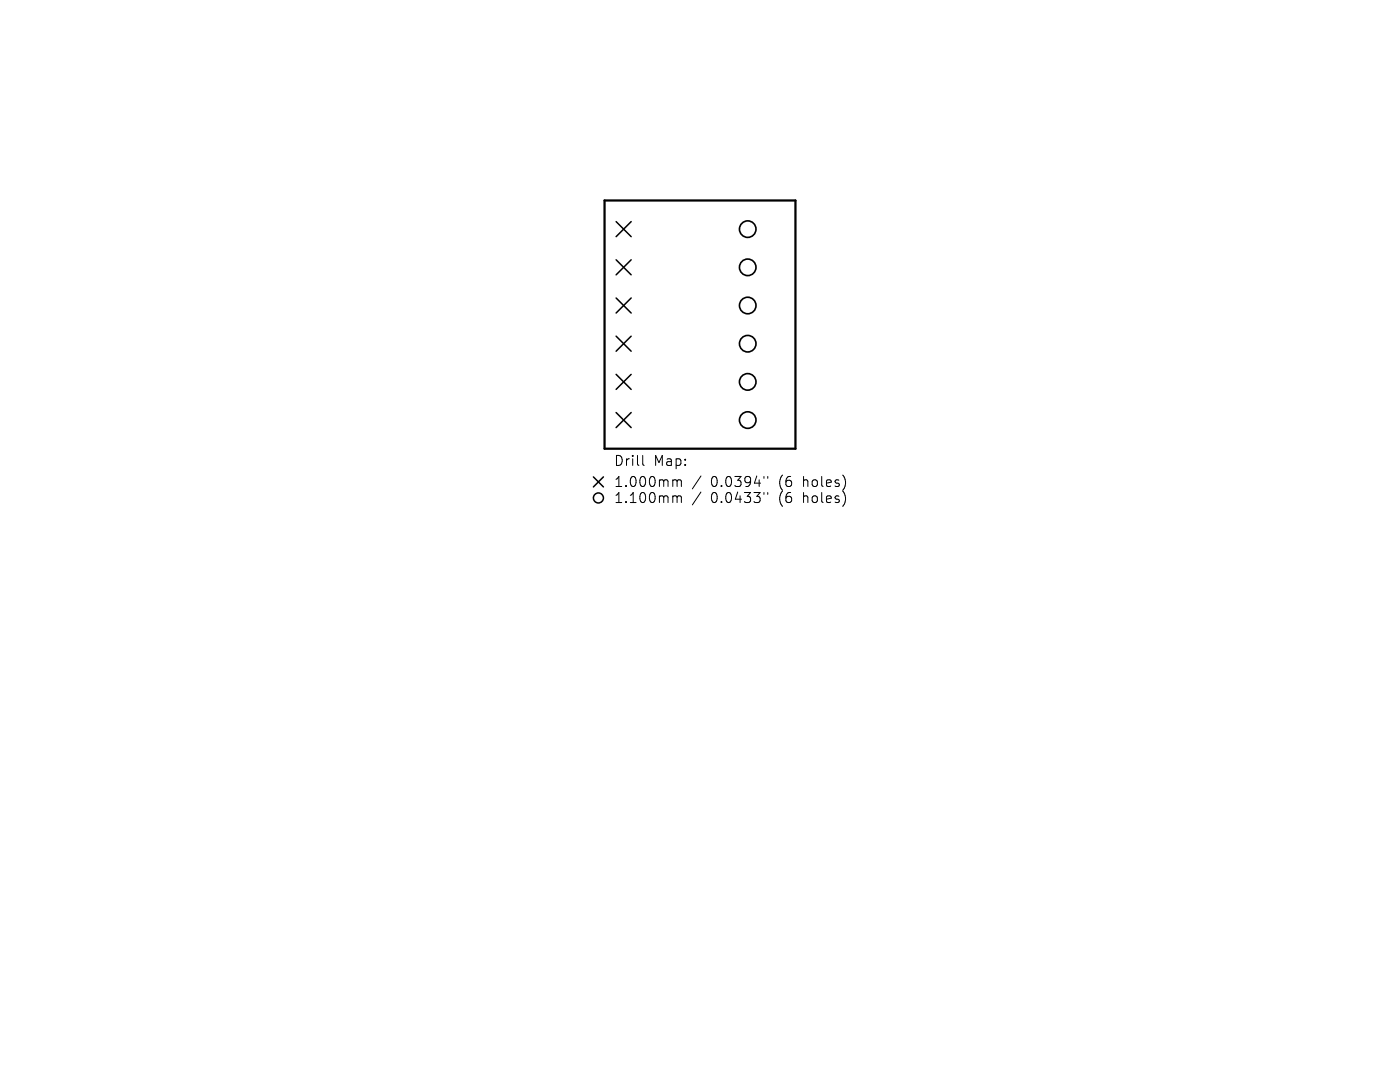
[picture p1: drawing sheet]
<svg xmlns="http://www.w3.org/2000/svg" width="279mm" height="216mm" viewBox="0 0 279 216" stroke-linecap="round" stroke-linejoin="round" font-family="sans-serif">
<defs><g id="words">
<g font-size="2.8">
<text x="122.4" y="93.3">Drill</text>
<text x="130.4" y="93.3">Map:</text>
<text x="122.4" y="97.5">1.000mm</text>
<text x="122.4" y="100.7">1.100mm</text>
<text x="141.9" y="97.5">0.0394&quot;</text>
<text x="141.9" y="100.7">0.0433&quot;</text>
<text x="155.6" y="97.5">(6</text>
<text x="155.6" y="100.7">(6</text>
<text x="160.6" y="97.5">holes)</text>
<text x="160.6" y="100.7">holes)</text>
</g>
</g></defs>
<path d="M120.6 40h38.1v49.5h-38.1z" fill="none" stroke="#000" stroke-width=".45"/>
<g fill="none" stroke="#000" stroke-width=".3">
<path d="M123 44.2l3 3M123 51.8l3 3M123 59.5l3 3M126 44.2l-3 3M126 51.8l-3 3M126 59.5l-3 3M123 67.1l3 3M123 74.7l3 3M126 67.1l-3 3M126 74.7l-3 3M118.4 95.2l2 2M120.4 95.2l-2 2"/>
<path d="M123 82.3l3 3M126 82.3l-3 3"/>
<circle cx="119.4" cy="99.4" r="1"/>
</g>
<g fill="none" stroke="#000" stroke-width=".33">
<circle cx="149.2" cy="45.7" r="1.65"/>
<circle cx="149.2" cy="53.3" r="1.65"/>
<circle cx="149.2" cy="76.2" r="1.65"/>
<circle cx="149.2" cy="68.6" r="1.65"/>
<circle cx="149.2" cy="61" r="1.65"/>
<circle cx="149.2" cy="83.8" r="1.65"/>
</g>
<g fill="none" stroke="#000" stroke-width=".2">
<path d="M128.3 90.9v1.7l.3 .3M134.6 95.7h.2l.3 .3M134.6 98.9l.4 .1 .1 .2M135.1 96l.3-.3 .5 .1 .1 1.3M135.1 96v1.1M135.1 99.2v1.1M135.1 99.2l.3-.3 .5 .1 .1 1.3M139.9 95l-1.7 2.6M139.9 98.2l-1.7 2.6M152.5 95.1v.4M152.5 98.3v.4M153.2 95.1v.4"/>
<path d="M153.2 98.3v.4"/>
</g>
<use href="#words"/>
</svg>
